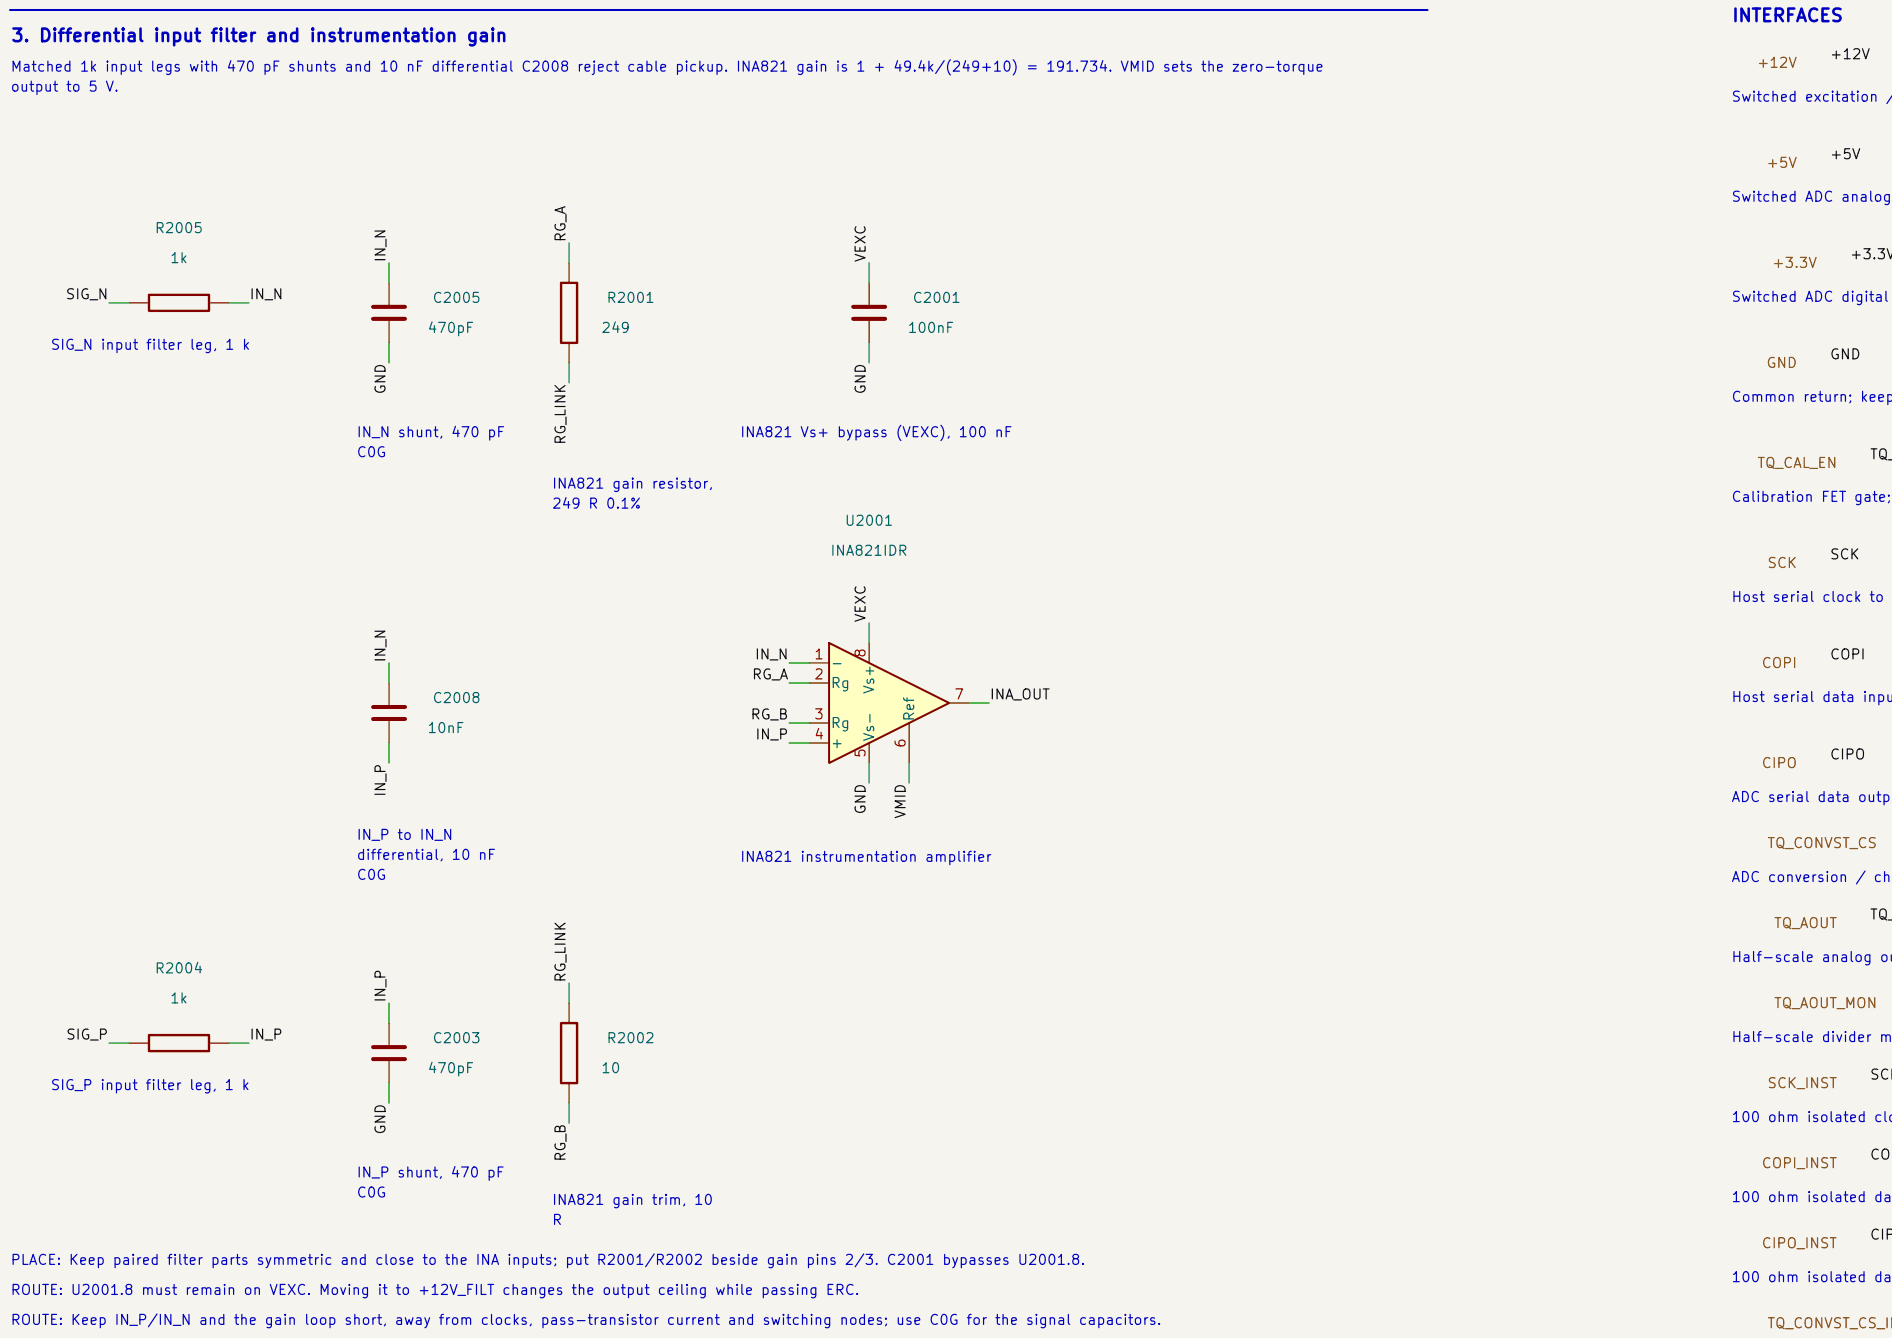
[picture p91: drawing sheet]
<svg xmlns="http://www.w3.org/2000/svg" width="297mm" height="210mm" viewBox="0 0 297 210" stroke-linecap="round" stroke-linejoin="round" font-family="sans-serif">
<defs><g id="words">
<g font-size="2" fill="#0000c2">
<text x="271.8" y="3.9">INTERFACES</text>
<text x="1.6" y="7.1">3. Differential input filter and instrumentation gain</text>
</g>
<g font-size="1.6" fill="#0000c2">
<text x="1.5" y="11.6">Matched 1k input legs with 470 pF shunts and 10 nF differential C2008 reject cable pickup. INA821 gain is 1 + 49.4k/(249+10) = 191.734. VMID sets the zero-torque</text>
<text x="1.5" y="14.8">output to 5 V.</text>
<text x="271.7" y="16.4">Switched excitation /</text>
<text x="271.7" y="32.1">Switched ADC analog /</text>
<text x="271.7" y="47.8">Switched ADC digital s</text>
<text x="7.8" y="55.3">SIG_N input filter leg, 1 k</text>
<text x="271.7" y="63.5">Common return; keep</text>
<text x="55.9" y="69">IN_N shunt, 470 pF</text>
<text x="116.1" y="69">INA821 Vs+ bypass (VEXC), 100 nF</text>
<text x="55.9" y="72.2">C0G</text>
<text x="86.5" y="77.1">INA821 gain resistor,</text>
<text x="86.5" y="80.2">249 R 0.1%</text>
<text x="271.7" y="79.2">Calibration FET gate; d</text>
<text x="271.7" y="94.9">Host serial clock to A</text>
<text x="271.7" y="110.6">Host serial data input</text>
<text x="271.7" y="126.3">ADC serial data outpu</text>
<text x="55.9" y="135.4">differential, 10 nF</text>
<text x="55.9" y="132.2">IN_P to IN_N</text>
<text x="116.1" y="135.7">INA821 instrumentation amplifier</text>
<text x="55.9" y="138.5">C0G</text>
<text x="271.7" y="138.8">ADC conversion / chip</text>
<text x="271.7" y="151.4">Half-scale analog out</text>
<text x="271.7" y="163.9">Half-scale divider mo</text>
<text x="7.8" y="171.5">SIG_P input filter leg, 1 k</text>
<text x="271.7" y="176.5">100 ohm isolated cloc</text>
<text x="55.9" y="185.2">IN_P shunt, 470 pF</text>
<text x="55.9" y="188.4">C0G</text>
<text x="86.5" y="189.5">INA821 gain trim, 10</text>
<text x="271.7" y="189.1">100 ohm isolated data</text>
<text x="86.5" y="192.6">R</text>
<text x="1.5" y="203.6">ROUTE: U2001.8 must remain on VEXC. Moving it to +12V_FILT changes the output ceiling while passing ERC.</text>
<text x="1.5" y="198.9">PLACE: Keep paired filter parts symmetric and close to the INA inputs; put R2001/R2002 beside gain pins 2/3. C2001 bypasses U2001.8.</text>
<text x="271.7" y="201.6">100 ohm isolated data</text>
<text x="1.5" y="208.3">ROUTE: Keep IN_P/IN_N and the gain loop short, away from clocks, pass-transistor current and switching nodes; use C0G for the signal capacitors.</text>
</g>
<g font-size="1.6" fill="#725600">
<text x="275.7" y="11">+12V</text>
<text x="277.2" y="26.7">+5V</text>
<text x="278" y="42.4">+3.3V</text>
<text x="277.2" y="58.1">GND</text>
<text x="275.7" y="73.8">TQ_CAL_EN</text>
<text x="277.3" y="89.5">SCK</text>
<text x="276.4" y="105.2">COPI</text>
<text x="276.4" y="120.9">CIPO</text>
<text x="277.3" y="133.5">TQ_CONVST_CS</text>
<text x="278.3" y="146.1">TQ_AOUT</text>
<text x="278.3" y="158.6">TQ_AOUT_MON</text>
<text x="277.3" y="171.2">SCK_INST</text>
<text x="276.4" y="183.7">COPI_INST</text>
<text x="276.4" y="196.3">CIPO_INST</text>
<text x="277.3" y="208.9">TQ_CONVST_CS_IN</text>
</g>
<g font-size="1.6" fill="#0f0f0f">
<text x="287.1" y="9.7">+12V</text>
<text x="287.1" y="25.4">+5V</text>
<text x="60.9" y="41.3" transform="rotate(-90 60.9 41.3)">IN_N</text>
<text x="89.2" y="38.1" transform="rotate(-90 89.2 38.1)">RG_A</text>
<text x="136.3" y="41.3" transform="rotate(-90 136.3 41.3)">VEXC</text>
<text x="290.3" y="41.1">+3.3V</text>
<text x="10.2" y="47.4">SIG_N</text>
<text x="39.1" y="47.4">IN_N</text>
<text x="287.1" y="56.8">GND</text>
<text x="60.9" y="62" transform="rotate(-90 60.9 62)">GND</text>
<text x="136.3" y="62" transform="rotate(-90 136.3 62)">GND</text>
<text x="89.2" y="69.9" transform="rotate(-90 89.2 69.9)">RG_LINK</text>
<text x="293.4" y="72.5">TQ_C</text>
<text x="287.1" y="88.2">SCK</text>
<text x="136.3" y="97.8" transform="rotate(-90 136.3 97.8)">VEXC</text>
<text x="60.9" y="104.1" transform="rotate(-90 60.9 104.1)">IN_N</text>
<text x="117.9" y="107">RG_A</text>
<text x="118.4" y="103.9">IN_N</text>
<text x="287.1" y="103.9">COPI</text>
<text x="117.7" y="113.3">RG_B</text>
<text x="155.2" y="110.2">INA_OUT</text>
<text x="118.4" y="116.5">IN_P</text>
<text x="287.1" y="119.6">CIPO</text>
<text x="60.9" y="125.2" transform="rotate(-90 60.9 125.2)">IN_P</text>
<text x="136.3" y="128" transform="rotate(-90 136.3 128)">GND</text>
<text x="142.6" y="128.6" transform="rotate(-90 142.6 128.6)">VMID</text>
<text x="293.4" y="144.7">TQ_A</text>
<text x="89.2" y="154.3" transform="rotate(-90 89.2 154.3)">RG_LINK</text>
<text x="60.9" y="157.5" transform="rotate(-90 60.9 157.5)">IN_P</text>
<text x="10.2" y="163.6">SIG_P</text>
<text x="39.1" y="163.6">IN_P</text>
<text x="293.4" y="169.8">SCK</text>
<text x="60.9" y="178.2" transform="rotate(-90 60.9 178.2)">GND</text>
<text x="89.2" y="182.5" transform="rotate(-90 89.2 182.5)">RG_B</text>
<text x="293.4" y="182.4">COP</text>
<text x="293.4" y="195">CIPO</text>
</g>
<g font-size="1.6" fill="#006464">
<text x="24.2" y="37">R2005</text>
<text x="26.6" y="41.7">1k</text>
<text x="67.8" y="47.9">C2005</text>
<text x="95.1" y="47.9">R2001</text>
<text x="143.1" y="47.9">C2001</text>
<text x="67" y="52.6">470pF</text>
<text x="94.3" y="52.6">249</text>
<text x="142.4" y="52.6">100nF</text>
<text x="132.5" y="82.9">U2001</text>
<text x="130.2" y="87.6">INA821IDR</text>
<text x="130.3" y="105.2">-</text>
<text x="67.8" y="110.7">C2008</text>
<text x="130.3" y="108.4">Rg</text>
<text x="137.6" y="109.1" transform="rotate(-90 137.6 109.1)">Vs+</text>
<text x="143.9" y="113.4" transform="rotate(-90 143.9 113.4)">Ref</text>
<text x="67" y="115.5">10nF</text>
<text x="130.3" y="114.7">Rg</text>
<text x="130.3" y="117.8">+</text>
<text x="137.6" y="116.5" transform="rotate(-90 137.6 116.5)">Vs-</text>
<text x="24.2" y="153.2">R2004</text>
<text x="26.6" y="157.9">1k</text>
<text x="67.8" y="164.1">C2003</text>
<text x="95.1" y="164.1">R2002</text>
<text x="67" y="168.8">470pF</text>
<text x="94.2" y="168.8">10</text>
</g>
<g font-size="1.6" fill="#a90000">
<text x="127.7" y="103.9">1</text>
<text x="127.7" y="107">2</text>
<text x="136.3" y="103.4" transform="rotate(-90 136.3 103.4)">8</text>
<text x="127.7" y="113.3">3</text>
<text x="149.7" y="110.2">7</text>
<text x="127.7" y="116.4">4</text>
<text x="136.3" y="119.1" transform="rotate(-90 136.3 119.1)">5</text>
<text x="142.5" y="117.5" transform="rotate(-90 142.5 117.5)">6</text>
</g>
</g></defs>
<path d="M-.1 -.1h297.2v210.2h-297.2z" fill="#f5f4ef" stroke="#f5f4ef" stroke-width=".16"/>
<path d="M58.6 48.2h5M58.6 50h5M133.9 48.2h5M133.9 50h5" fill="none" stroke="#840000" stroke-width=".63"/>
<path d="M20.2 47.5h3.2M32.8 47.5h3.1M61.1 44.4v3.4M61.1 50.4v3.4M136.4 44.4v3.4M136.4 50.4v3.4" fill="none" stroke="#840000" stroke-width=".19"/>
<path d="M23.4 46.3h9.4v2.5h-9.4z" fill="none" stroke="#840000" stroke-width=".38"/>
<path d="M130.2 100.9l18.8 9.4-18.8 9.5z" fill="#ffffc2"/>
<path d="M130.2 100.9l18.8 9.4-18.8 9.5z" fill="none" stroke="#840000" stroke-width=".31"/>
<g fill="none" stroke="#840000" stroke-width=".19">
<path d="M89.3 41.3v3.1M89.3 53.8v3.2M61.1 107.2v3.4M61.1 113.2v3.4M127 104.1h3.2M127 107.2h3.2M127 113.5h3.2M127 116.6h3.2M136.4 100.9v3.2M136.4 116.6v3.2M142.7 113.5v6.3M149 110.3h3.1"/>
<path d="M89.3 157.4v3.2M20.2 163.7h3.2M32.8 163.7h3.1M61.1 160.6v3.4M61.1 166.5v3.5M89.3 170v3.1"/>
</g>
<path d="M88.1 44.4h2.5v9.4h-2.5zM23.4 162.5h9.4v2.5h-9.4zM88.1 160.6h2.5v9.4h-2.5z" fill="none" stroke="#840000" stroke-width=".38"/>
<path d="M58.6 112.8h5M58.6 111h5M58.6 164.3h5M58.6 166.2h5" fill="none" stroke="#840000" stroke-width=".63"/>
<path d="M1.6 1.6h222.5" fill="none" stroke="#0000c2" stroke-width=".31"/>
<g fill="none" stroke="#009600" stroke-width=".19">
<path d="M89.3 38.1v3.2M17.1 47.5h3.1M35.9 47.5h3.2M61.1 41.3v3.1M61.1 53.8v3.2M89.3 57v3.1M136.4 41.3v3.1M136.4 53.8v3.2M136.4 97.8v3.1M61.1 104.1v3.1M61.1 116.6v3.2M123.9 107.2h3.1"/>
<path d="M123.9 104.1h3.1M123.9 113.5h3.1M123.9 116.6h3.1M136.4 119.8v3.1M142.7 119.8v3.1M152.1 110.3h3.2M61.1 157.4v3.2M89.3 154.3v3.1M17.1 163.7h3.1M35.9 163.7h3.2M61.1 170v3.1M89.3 173.1v3.2"/>
</g>
<use href="#words"/>
</svg>
